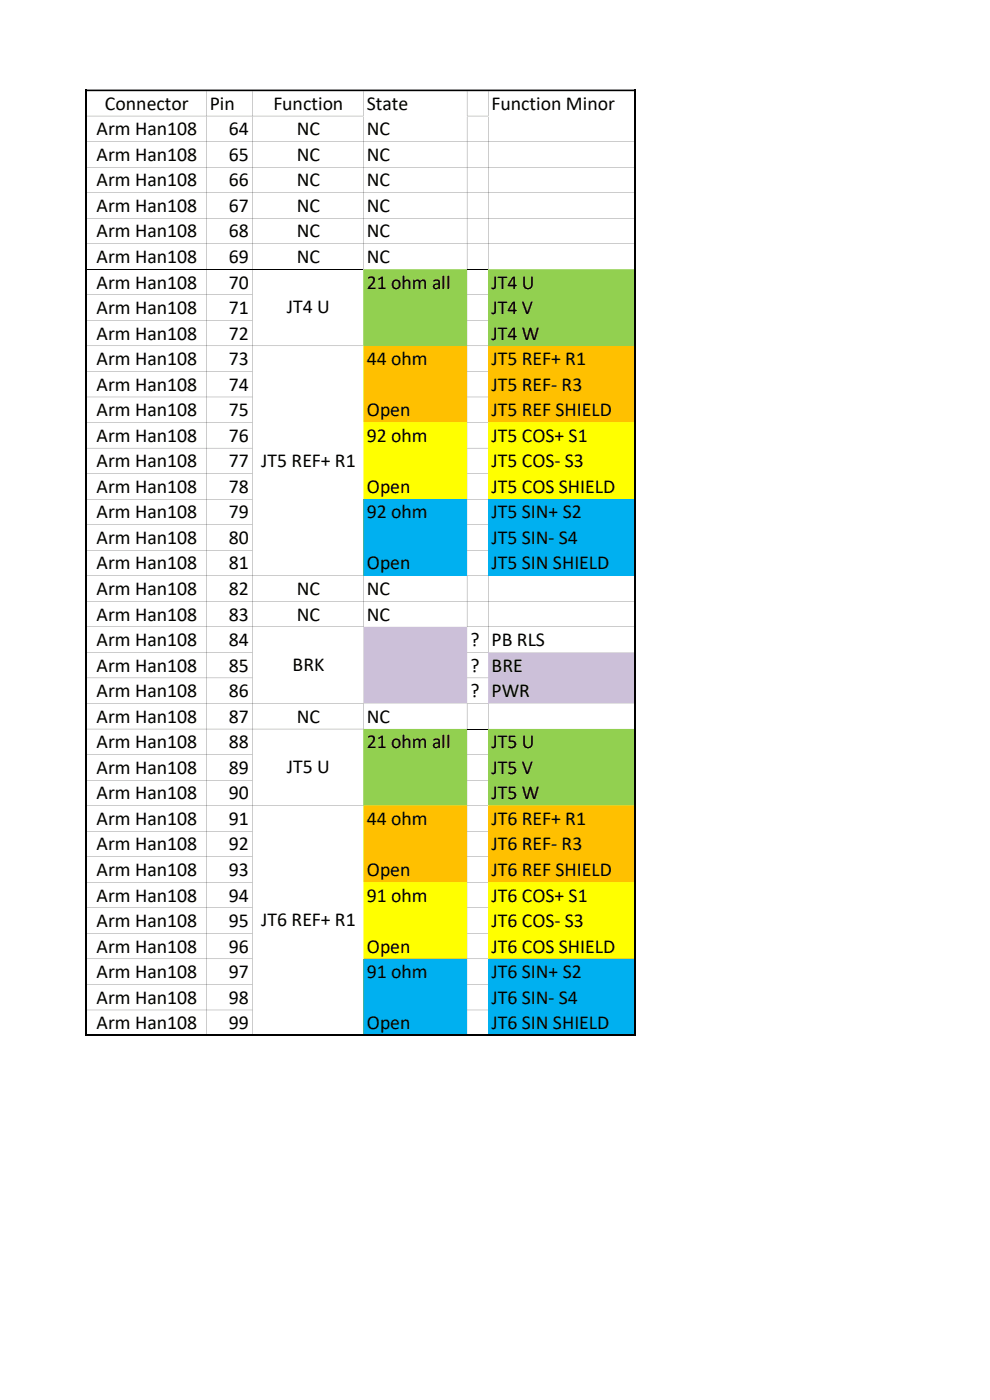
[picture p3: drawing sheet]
<svg xmlns="http://www.w3.org/2000/svg" width="210mm" height="297mm" viewBox="0 0 210 297" stroke-linecap="round" stroke-linejoin="round" font-family="sans-serif">
<defs><g id="words">
<g font-size="4.2">
<text x="22.3" y="23.3">Connector</text>
<text x="44.5" y="23.3">Pin</text>
<text x="58" y="23.3">Function</text>
<text x="77.8" y="23.3">State</text>
<text x="104.3" y="23.3">Function Minor</text>
<text x="20.5" y="28.7">Arm Han108</text>
<text x="48.5" y="28.7">64</text>
<text x="62.9" y="28.7">NC</text>
<text x="77.8" y="28.7">NC</text>
<text x="20.5" y="34.1">Arm Han108</text>
<text x="48.5" y="34.1">65</text>
<text x="62.9" y="34.1">NC</text>
<text x="77.8" y="34.1">NC</text>
<text x="20.5" y="39.5">Arm Han108</text>
<text x="48.5" y="39.5">66</text>
<text x="62.9" y="39.5">NC</text>
<text x="77.8" y="39.5">NC</text>
<text x="20.5" y="45">Arm Han108</text>
<text x="48.5" y="45">67</text>
<text x="62.9" y="45">NC</text>
<text x="77.8" y="45">NC</text>
<text x="20.5" y="50.4">Arm Han108</text>
<text x="48.5" y="50.4">68</text>
<text x="62.9" y="50.4">NC</text>
<text x="77.8" y="50.4">NC</text>
<text x="20.5" y="55.8">Arm Han108</text>
<text x="48.5" y="55.8">69</text>
<text x="62.9" y="55.8">NC</text>
<text x="77.8" y="55.8">NC</text>
<text x="20.5" y="61.2">Arm Han108</text>
<text x="48.5" y="61.2">70</text>
<text x="77.8" y="61.2">21 ohm all</text>
<text x="104.3" y="61.2">JT4 U</text>
<text x="20.5" y="66.6">Arm Han108</text>
<text x="48.5" y="66.6">71</text>
<text x="60.9" y="66.5">JT4 U</text>
<text x="104.3" y="66.6">JT4 V</text>
<text x="20.5" y="72.1">Arm Han108</text>
<text x="20.5" y="77.5">Arm Han108</text>
<text x="48.5" y="72.1">72</text>
<text x="48.5" y="77.5">73</text>
<text x="77.8" y="77.5">44 ohm</text>
<text x="104.3" y="72.1">JT4 W</text>
<text x="104.3" y="77.5">JT5 REF+ R1</text>
<text x="20.5" y="82.9">Arm Han108</text>
<text x="48.5" y="82.9">74</text>
<text x="104.3" y="82.9">JT5 REF- R3</text>
<text x="20.5" y="88.3">Arm Han108</text>
<text x="48.5" y="88.3">75</text>
<text x="77.8" y="88.3">Open</text>
<text x="104.3" y="88.3">JT5 REF SHIELD</text>
<text x="20.5" y="93.7">Arm Han108</text>
<text x="48.5" y="93.7">76</text>
<text x="77.8" y="93.7">92 ohm</text>
<text x="104.3" y="93.7">JT5 COS+ S1</text>
<text x="20.5" y="99.1">Arm Han108</text>
<text x="48.5" y="99.1">77</text>
<text x="55.4" y="99">JT5 REF+ R1</text>
<text x="104.3" y="99.1">JT5 COS- S3</text>
<text x="20.5" y="104.6">Arm Han108</text>
<text x="48.5" y="104.6">78</text>
<text x="77.8" y="104.6">Open</text>
<text x="104.3" y="104.6">JT5 COS SHIELD</text>
<text x="20.5" y="110">Arm Han108</text>
<text x="48.5" y="110">79</text>
<text x="77.8" y="110">92 ohm</text>
<text x="104.3" y="110">JT5 SIN+ S2</text>
<text x="20.5" y="115.4">Arm Han108</text>
<text x="48.5" y="115.4">80</text>
<text x="104.3" y="115.4">JT5 SIN- S4</text>
<text x="20.5" y="120.8">Arm Han108</text>
<text x="48.5" y="120.8">81</text>
<text x="77.8" y="120.8">Open</text>
<text x="104.3" y="120.8">JT5 SIN SHIELD</text>
<text x="20.5" y="126.2">Arm Han108</text>
<text x="20.5" y="131.7">Arm Han108</text>
<text x="48.5" y="126.2">82</text>
<text x="48.5" y="131.7">83</text>
<text x="62.9" y="126.2">NC</text>
<text x="62.9" y="131.7">NC</text>
<text x="77.8" y="126.2">NC</text>
<text x="77.8" y="131.7">NC</text>
<text x="20.5" y="137.1">Arm Han108</text>
<text x="48.5" y="137.1">84</text>
<text x="99.8" y="137.1">?</text>
<text x="104.3" y="137.1">PB RLS</text>
<text x="20.5" y="142.5">Arm Han108</text>
<text x="48.5" y="142.5">85</text>
<text x="62.1" y="142.3">BRK</text>
<text x="99.8" y="142.5">?</text>
<text x="104.3" y="142.5">BRE</text>
<text x="20.5" y="147.9">Arm Han108</text>
<text x="48.5" y="147.9">86</text>
<text x="99.8" y="147.9">?</text>
<text x="104.3" y="147.9">PWR</text>
<text x="20.5" y="153.3">Arm Han108</text>
<text x="48.5" y="153.3">87</text>
<text x="62.9" y="153.3">NC</text>
<text x="77.8" y="153.3">NC</text>
<text x="20.5" y="158.8">Arm Han108</text>
<text x="48.5" y="158.8">88</text>
<text x="77.8" y="158.8">21 ohm all</text>
<text x="104.3" y="158.8">JT5 U</text>
<text x="20.5" y="164.2">Arm Han108</text>
<text x="48.5" y="164.2">89</text>
<text x="60.9" y="164">JT5 U</text>
<text x="104.3" y="164.2">JT5 V</text>
<text x="20.5" y="169.6">Arm Han108</text>
<text x="48.5" y="169.6">90</text>
<text x="104.3" y="169.6">JT5 W</text>
<text x="20.5" y="175">Arm Han108</text>
<text x="48.5" y="175">91</text>
<text x="77.8" y="175">44 ohm</text>
<text x="104.3" y="175">JT6 REF+ R1</text>
<text x="20.5" y="180.4">Arm Han108</text>
<text x="20.5" y="185.8">Arm Han108</text>
<text x="48.5" y="180.4">92</text>
<text x="48.5" y="185.8">93</text>
<text x="77.8" y="185.8">Open</text>
<text x="104.3" y="180.4">JT6 REF- R3</text>
<text x="104.3" y="185.8">JT6 REF SHIELD</text>
<text x="20.5" y="191.3">Arm Han108</text>
<text x="48.5" y="191.3">94</text>
<text x="77.8" y="191.3">91 ohm</text>
<text x="104.3" y="191.3">JT6 COS+ S1</text>
<text x="20.5" y="196.7">Arm Han108</text>
<text x="48.5" y="196.7">95</text>
<text x="55.4" y="196.5">JT6 REF+ R1</text>
<text x="104.3" y="196.7">JT6 COS- S3</text>
<text x="20.5" y="202.1">Arm Han108</text>
<text x="48.5" y="202.1">96</text>
<text x="77.8" y="202.1">Open</text>
<text x="104.3" y="202.1">JT6 COS SHIELD</text>
<text x="20.5" y="207.5">Arm Han108</text>
<text x="48.5" y="207.5">97</text>
<text x="77.8" y="207.5">91 ohm</text>
<text x="104.3" y="207.5">JT6 SIN+ S2</text>
<text x="20.5" y="212.9">Arm Han108</text>
<text x="48.5" y="212.9">98</text>
<text x="104.3" y="212.9">JT6 SIN- S4</text>
<text x="20.5" y="218.4">Arm Han108</text>
<text x="48.5" y="218.4">99</text>
<text x="77.8" y="218.4">Open</text>
<text x="104.3" y="218.4">JT6 SIN SHIELD</text>
</g>
</g></defs>
<g fill="#000">
<path d="M43.8 19.3v5.3zM53.5 19.3v5.3zM77.1 19.3v5.3zM99.1 19.3v5.3zM103.5 19.3l.1 5.3zM134.7 19.3l.1 5.3z" fill-rule="evenodd"/>
<path d="M18.4 24.6h58.7zM99.1 24.6h4.4z" fill-rule="evenodd"/>
</g>
<path d="M77.1 57.1h22v16.3h-22zM103.5 57.1h31.1v16.3h-31.1z" fill-rule="evenodd" fill="#92d050"/>
<path d="M77.1 73.4h22v16.3h-22zM103.5 73.4h31.1v16.3h-31.1z" fill-rule="evenodd" fill="#ffc000"/>
<path d="M77.1 89.6h22v16.3h-22zM103.5 89.6h31.1v16.3h-31.1z" fill-rule="evenodd" fill="#ff0"/>
<path d="M77.1 105.9h22v16.3h-22zM103.5 105.9h31.1v16.3h-31.1z" fill-rule="evenodd" fill="#00b0f0"/>
<path d="M77.1 133h22v16.3h-22zM103.5 138.4h31.1v10.9h-31.1z" fill-rule="evenodd" fill="#ccc0d9"/>
<path d="M77.1 154.6h22v16.3h-22zM103.5 154.6h31.1v16.3h-31.1z" fill-rule="evenodd" fill="#92d050"/>
<path d="M77.1 170.9h22v16.3h-22zM103.5 170.9h31.1v16.3h-31.1z" fill-rule="evenodd" fill="#ffc000"/>
<path d="M77.1 187.2h22v16.3h-22zM103.5 187.2h31.1v16.3h-31.1z" fill-rule="evenodd" fill="#ff0"/>
<path d="M77.1 203.4h22v16.1h-22zM103.5 203.4h31.1v16.1h-31.1z" fill-rule="evenodd" fill="#00b0f0"/>
<path d="M18.4 57.1h58.7M99.1 57.1h4.4M99.1 154.7h4.4" fill="none" stroke="#000" stroke-width=".21"/>
<g fill="#000">
<path d="M18.4 30l116.4 .1zM18.4 35.4l116.4 .1zM18.4 40.9h116.4zM18.4 46.3h116.4zM18.4 51.7h116.4zM18.4 127.6h116.4zM99.1 133h35.7zM18 19h116.9v.3h-116.9z" fill-rule="evenodd"/>
<path d="M43.8 24.8v194.9zM53.5 24.8v194.9z" fill-rule="evenodd"/>
<path d="M77.1 24.8v32.3zM99.1 24.8v32.3z" fill-rule="evenodd"/>
<path d="M103.5 24.8l.1 32.3zM134.7 24.8l.1 32.3zM18.4 62.5l35.1 .1zM99.1 62.5l4.4 .1zM18.4 67.9l35.1 .1zM99.1 67.9l4.4 .1zM18.4 73.4h58.7zM99.1 73.4h4.4zM18.4 78.8h35.1zM99.1 78.8h4.4zM18.4 84.2h35.1zM99.1 84.2h4.4zM18.4 89.6l35.1 .1zM99.1 89.6l4.4 .1zM18.4 95l35.1 .1zM99.1 95l4.4 .1zM18.4 100.5h35.1zM99.1 100.5h4.4zM18.4 105.9h35.1zM99.1 105.9h4.4zM18.4 111.3h35.1zM99.1 111.3h4.4zM18.4 116.7l35.1 .1zM99.1 116.7l4.4 .1zM18.4 122.1l58.7 .1zM99.1 122.1l4.4 .1zM18.4 133h58.7z" fill-rule="evenodd"/>
<path d="M77.1 122.2v10.8zM99.1 122.2v10.8zM18.4 138.4h35.1zM99.1 138.4h4.4z" fill-rule="evenodd"/>
<path d="M103.5 122.2l.1 16.2zM134.7 122.2l.1 16.2zM18.4 143.8h35.1zM99.1 143.8h4.4zM18.4 149.2l58.7 .1zM99.1 149.2l4.4 .1zM18.4 154.6l58.7 .1z" fill-rule="evenodd"/>
<path d="M77.1 149.3v5.3zM99.1 149.3v5.3z" fill-rule="evenodd"/>
<path d="M103.5 149.3l.1 5.3zM134.7 149.3l.1 5.3zM18.4 160.1h35.1zM99.1 160.1h4.4zM18.4 165.5h35.1zM99.1 165.5h4.4zM18.4 170.9h58.7zM99.1 170.9h4.4zM18.4 176.3l35.1 .1zM99.1 176.3l4.4 .1zM18.4 181.7l35.1 .1zM99.1 181.7l4.4 .1zM18.4 187.2h35.1zM99.1 187.2h4.4zM18.4 192.6h35.1zM99.1 192.6h4.4zM18.4 198h35.1zM99.1 198h4.4zM18.4 203.4l35.1 .1zM99.1 203.4l4.4 .1zM18.4 208.8l35.1 .1zM99.1 208.8l4.4 .1zM18.4 214.2l35.1 .1zM99.1 214.2l4.4 .1zM18.4 219.7h58.7zM99.1 219.7h4.4z" fill-rule="evenodd"/>
</g>
<path d="M18.2 19v200.8M134.7 19v200.8M18 219.7h116.9" fill="none" stroke="#000" stroke-width=".34"/>
<use href="#words"/>
</svg>
